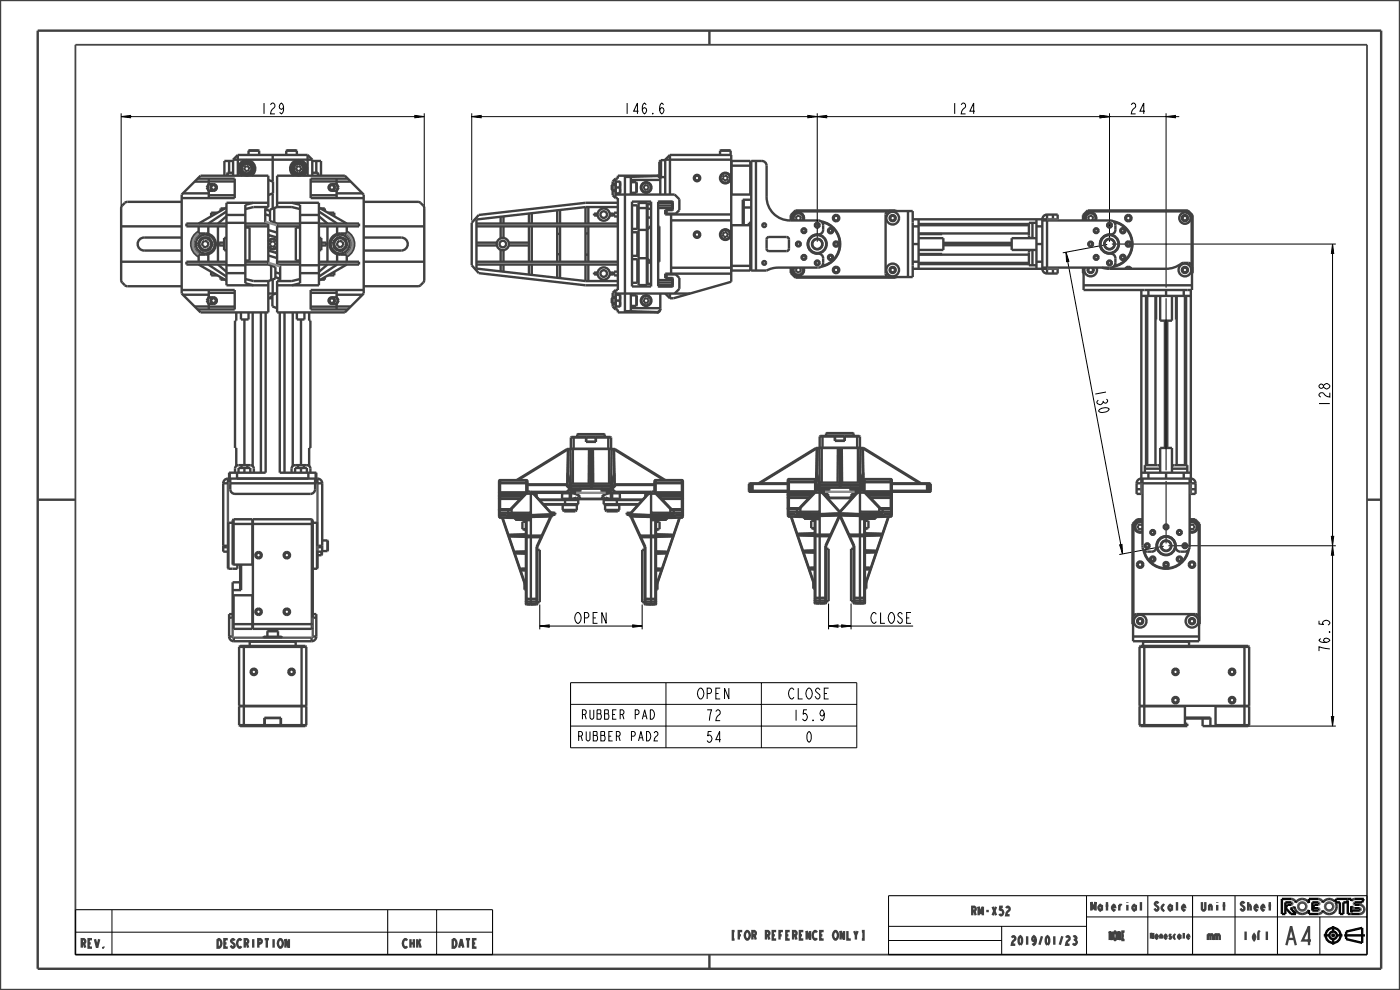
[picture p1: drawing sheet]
<svg xmlns="http://www.w3.org/2000/svg" width="297mm" height="210mm" viewBox="0 0 297 210" stroke-linecap="round" stroke-linejoin="round" font-family="sans-serif">
<defs><g id="words">
<text font-size="5.2" fill="#404040" x="271.8" y="200.5">A4</text>
<g font-size="3">
<text x="55.1" y="24.2">129</text>
<text x="132.1" y="24.2">146.6</text>
<text x="201.6" y="24.2">124</text>
<text x="239.5" y="24.2">24</text>
<text x="232.2" y="82.7" transform="rotate(79 232.2 82.7)">130</text>
<text x="282.1" y="86.5" transform="rotate(-90 282.1 86.5)">128</text>
<text x="121.7" y="132.2">OPEN</text>
<text x="184.5" y="132.2">CLOSE</text>
<text x="282.1" y="138.6" transform="rotate(-90 282.1 138.6)">76.5</text>
<text x="147" y="148.3">OPEN</text>
<text x="166.4" y="148.3">CLOSE</text>
<text x="149.5" y="152.9">72</text>
<text x="168.4" y="152.9">15.9</text>
<text x="149.5" y="157.5">54</text>
<text x="170.7" y="157.5">0</text>
</g>
<g font-size="2.6">
<text x="122.2" y="152.6">RUBBER PAD</text>
<text x="121.4" y="157.2">RUBBER PAD2</text>
</g>
<g font-size="2.3" fill="#404040">
<text x="204.7" y="194.2">RM-X52</text>
<text x="232.3" y="193.2">Material</text>
<text x="245.2" y="193.2">Scale</text>
<text x="255.1" y="193.2">Unit</text>
<text x="263.2" y="193.2">Sheet</text>
<text x="17" y="201">REV.</text>
<text x="44.9" y="201">DESCRIPTION</text>
<text x="84.8" y="201">CHK</text>
<text x="95" y="201">DATE</text>
<text x="154.9" y="199.3">[FOR REFERENCE ONLY]</text>
<text x="214.8" y="200.4">2019/01/23</text>
<text x="234.8" y="199.4">NONE</text>
<text x="255.5" y="199.4">mm</text>
<text x="263.8" y="199.4">1 of 1</text>
</g>
<text font-size="1.6" fill="#404040" x="244.3" y="199.1">Nonescale</text>
</g></defs>
<g fill="#000">
<path d="M25.7 24.7l2-.2v.5zM88 24.5l2 .2-2 .3zM100.1 24.7l2-.2v.5zM173.4 24.7l2-.2v.5zM171.4 24.5l2 .2-2 .3zM233.4 24.5l2 .2-2 .3zM247.4 24.7l2-.2v.5zM226.1 53.5l.7 1.9-.5 .1zM282.7 51.8l.2 2h-.5zM237.5 115.6l.5-.1 .1 2zM282.4 113.8h.5l-.2 2zM282.7 115.8l.2 2h-.5z"/>
<path d="M114.5 132.8l2-.3v.5zM134.2 132.5l2 .3-2 .2zM175.8 132.8l2-.3v.5zM178.5 132.5l2 .3-2 .2zM282.4 152h.5l-.2 2z"/>
</g>
<g fill="none" stroke="#000" stroke-width=".21">
<path d="M25.7 24.7l2-.2v.5zM25.7 24.7h64.3M25.7 24v19.6M44.8 39.9a.51 .51 0 0 1 .5-.6 .51 .51 0 0 1 .5 .5 .51 .51 0 0 1-.6 .5M69.9 39.9a.51 .51 0 0 1 .5-.6 .51 .51 0 0 1 .5 .5 .51 .51 0 0 1-.6 .5M88 24.5l2 .2-2 .3zM90 24v19.6M100.1 24.7l2-.2v.5zM100.1 24v22.8M100.1 24.7h150.1M129.8 39.3h.8M148.5 37.9a.63 .63 0 0 0-.6-.8 .63 .63 0 0 0-.6 .7 .63 .63 0 0 0 .7 .6"/>
<path d="M171.4 24.5l2 .2-2 .3zM173.4 24.7l2-.2v.5zM173.4 24v27.3M233.4 24.5l2 .2-2 .3zM235.4 24v27.3M247.4 24.7l2-.2v.5zM247.4 24v37M129.8 40.3h.8M148.5 49.9a.63 .63 0 0 0-.6-.8 .63 .63 0 0 0-.6 .7 .63 .63 0 0 0 .7 .6M176.7 54.7a.5 .5 0 0 0-.5-.6 .5 .5 0 0 0-.5 .5 .5 .5 0 0 0 .6 .5M176.7 49.1a.5 .5 0 0 0-.5-.7 .5 .5 0 0 0-.5 .6 .5 .5 0 0 0 .6 .4M177.9 51.9a.5 .5 0 0 0-.5-.6 .5 .5 0 0 0-.5 .5 .5 .5 0 0 0 .6 .5"/>
<path d="M178 57.4a.62 .62 0 0 0-.6-.8 .62 .62 0 0 0-.6 .7 .62 .62 0 0 0 .7 .6M178 46.4a.63 .63 0 0 0-.6-.8 .63 .63 0 0 0-.6 .7 .63 .63 0 0 0 .7 .6M190 57.4a.63 .63 0 0 0-.6-.8 .63 .63 0 0 0-.6 .7 .63 .63 0 0 0 .7 .6M190 46.4a.63 .63 0 0 0-.6-.8 .63 .63 0 0 0-.6 .7 .63 .63 0 0 0 .7 .6M226.1 53.5l.7 1.9-.5 .1zM226.1 53.5l12 64M234.9 51.9l-9.4 1.7M235.9 51.8h47.5M238.7 54.7a.5 .5 0 0 0-.5-.6 .5 .5 0 0 0-.5 .5 .5 .5 0 0 0 .6 .5M238.7 49.1a.5 .5 0 0 0-.5-.7 .5 .5 0 0 0-.5 .6 .5 .5 0 0 0 .6 .4M238.8 57a.62 .62 0 0 1 .6-.4 .62 .62 0 0 1 .5 .4M239.9 51.9a.5 .5 0 0 0-.5-.6 .5 .5 0 0 0-.5 .5 .5 .5 0 0 0 .6 .5"/>
<path d="M240 46.4a.63 .63 0 0 0-.6-.8 .63 .63 0 0 0-.6 .7 .63 .63 0 0 0 .7 .6M252 57.4a.63 .63 0 0 0-.6-.8 .63 .63 0 0 0-.6 .7 .63 .63 0 0 0 .7 .6M252 46.4a.63 .63 0 0 0-.6-.8 .63 .63 0 0 0-.6 .7 .63 .63 0 0 0 .7 .6M282.7 51.8l.2 2h-.5zM282.7 51.8v102.2M44.8 63.9a.51 .51 0 0 1 .5-.6 .51 .51 0 0 1 .5 .5 .51 .51 0 0 1-.6 .5M69.9 63.9a.51 .51 0 0 1 .5-.6 .51 .51 0 0 1 .5 .5 .51 .51 0 0 1-.6 .5M129.8 64.3h.8M129.8 63.3h.8M247.4 63.3v36.5M54.2 117.9a.63 .63 0 0 1 .6-.8 .63 .63 0 0 1 .7 .7 .63 .63 0 0 1-.8 .6M60.2 117.9a.63 .63 0 0 1 .6-.8 .63 .63 0 0 1 .7 .7 .63 .63 0 0 1-.8 .6"/>
<path d="M237.5 115.6l.5-.1 .1 2zM241.3 119.9a.63 .63 0 0 1 .5-.8 .63 .63 0 0 1 .7 .7 .63 .63 0 0 1-.8 .6M244.1 118.7a.5 .5 0 0 1 .4-.6 .5 .5 0 0 1 .5 .5 .5 .5 0 0 1-.6 .5M246.9 115.9l-9.4 1.7M246.9 119.9a.5 .5 0 0 1 .4-.6 .5 .5 0 0 1 .6 .5 .5 .5 0 0 1-.7 .5M247.4 102v13.3M247.9 115.8h35.5M249.7 118.7a.5 .5 0 0 1 .5-.6 .5 .5 0 0 1 .5 .5 .5 .5 0 0 1-.6 .5M252.3 119.9a.62 .62 0 0 1 .5-.8 .62 .62 0 0 1 .7 .7 .62 .62 0 0 1-.8 .6M282.4 113.8h.5l-.2 2zM282.7 115.8l.2 2h-.5zM54.2 129.9a.63 .63 0 0 1 .6-.8 .63 .63 0 0 1 .7 .7 .63 .63 0 0 1-.8 .6"/>
<path d="M60.2 129.9a.63 .63 0 0 1 .6-.8 .63 .63 0 0 1 .7 .7 .63 .63 0 0 1-.8 .6M114.5 132.8l2-.3v.5zM114.5 132.8h21.7M114.5 128.2v5.3M134.2 132.5l2 .3-2 .2zM136.2 128.2v5.3M175.8 132.8l2-.3v.5zM175.8 132.8h17.9M175.8 128v5.5M178.5 132.5l2 .3-2 .2zM180.5 128v5.5M241.3 131.9a.63 .63 0 0 1 .5-.8 .63 .63 0 0 1 .7 .7 .63 .63 0 0 1-.8 .6"/>
<path d="M252.3 131.9a.62 .62 0 0 1 .5-.8 .62 .62 0 0 1 .7 .7 .62 .62 0 0 1-.8 .6M53.2 142.7a.62 .62 0 0 1 .6-.8 .62 .62 0 0 1 .7 .7 .62 .62 0 0 1-.8 .5M61.2 142.7a.62 .62 0 0 1 .6-.8 .62 .62 0 0 1 .7 .7 .62 .62 0 0 1-.8 .5M121 144.8h60.8v13.8h-60.8zM121 149.4h60.8M121 154h60.8M141.3 144.8v13.8M161.5 144.8v13.8M248.8 142.7a.62 .62 0 0 1 .5-.8 .62 .62 0 0 1 .7 .7 .62 .62 0 0 1-.8 .5M248.8 148.7a.62 .62 0 0 1 .5-.8 .62 .62 0 0 1 .7 .7 .62 .62 0 0 1-.8 .5M260.8 142.7a.62 .62 0 0 1 .5-.8 .62 .62 0 0 1 .7 .7 .62 .62 0 0 1-.8 .5M260.8 148.7a.62 .62 0 0 1 .5-.8 .62 .62 0 0 1 .7 .7 .62 .62 0 0 1-.8 .5"/>
<path d="M264.4 154h19M282.4 152h.5l-.2 2zM16 193h88.5v9.5h-88.5zM16 197.7h88.5M23.8 193v9.5M82.3 193v9.5M92.6 193v9.5M188.5 190h101.5v12.5h-101.5zM188.5 199.5h24M188.5 196.5h42M212.5 196.5v6M230.5 194.5h59.5"/>
<path d="M230.5 190v12.5M243.5 190v12.5M253 190v12.5M262 190v12.5M271 190v12.5M280 194.5v8"/>
</g>
<g fill="none" stroke="#404040" stroke-width=".51">
<path d="M0 0h297v210h-297zM8 6.5h285v199h-285zM150.5 6.5v3M41.9 37.9h7.9v4.1h-11.3M44.3 37.9v1.2h1a.7 .7 0 0 1 .7 .7 .7 .7 0 0 1-.7 .7h-1v1.5M48.6 34.1v2.5M49.5 34.1h-1.9v3.2M49.5 33.9h16.8M49.5 33.9v3.4M49.8 38.5h-8.5M50.5 32.9h14.8M50.5 32.9l-1 1"/>
<path d="M50.5 32.9v4.4M51.4 37.3a1.8 1.8 0 0 1-.4-2.7 1.8 1.8 0 0 1 2.7 0 1.8 1.8 0 0 1-.4 2.7M56.9 38.2l1 .3v2.5l-1 .4M57.9 32.9v5.6M62.4 37.3a1.8 1.8 0 0 1-.4-2.7 1.8 1.8 0 0 1 2.7 0 1.8 1.8 0 0 1-.4 2.7M65.3 32.9v4.4M65.3 32.9l1 1M65.9 38.5h8.5M66.3 34.1h1.8v3.2M66.3 33.9v3.4M67.1 34.1v2.5M71.4 37.9v1.2h-1a.7 .7 0 0 0-.7 .7 .7 .7 0 0 0 .7 .7h1v1.5"/>
<path d="M73.8 37.9h-7.9v4.1h11.3M129.8 39.3v1M130.6 37.9l-.6 .6v.6M130.6 37.9v1.2h-.6M130.6 38.5h1v2.5h-1M132.6 37.3v29M132.6 37.5h1.2M133.8 38.2h6.3M139.3 37.3l.5 .2M139.3 37.3l.5 .2 .3 .4v3.4M139.3 37.3l-5.5 .2v3.8M139.8 37.5l.3 .5v-.1"/>
<path d="M139.8 37.5v-.2h-8.7v.6h-.5M140.2 34v3.6l-.3-.4v-2.9zM141.1 33.9v7.4M141.1 33.9h14M142.1 32.9l-1 1M142.1 32.9v8.4M142.1 32.9h13v26.9l-12.2 3.5h-.8M155.1 35.2h.1M155.1 34.3h.1M155.2 35.1h4M159.2 34.1h-4v7.2M159.4 34.1l2.5 .1 .6 .4 .1 .5v6.7a5 5 0 0 0 5 5h5.9a1.02 1.02 0 0 1 1.1 1v.9a1.04 1.04 0 0 1-1.2 1 2.03 2.03 0 0 0-2 2.2 2.03 2.03 0 0 0 2.2 1.9 1 1 0 0 1 1 1v1a1.06 1.06 0 0 1-1.2 1h-8.4l-1.4 .2-1 .4h-3.2z"/>
<path d="M160.4 34.1v23.3M25.7 55.5h12.8M25.7 48h12.8M38.5 50.4h-7.9a1.37 1.37 0 0 0-1.4 1.4 1.37 1.37 0 0 0 1.4 1.3h7.9M38.5 42.8h-11.5a1.4 1.4 0 0 0-1.1 .8l-.2 .5v15.3a1.4 1.4 0 0 0 .8 1.1l.5 .2h11.5M38.8 41h5.5M42.1 56.1l5.9 3.4M42.5 49.5a2.5 2.5 0 0 0-1.5 2.3 2.5 2.5 0 0 0 1.5 2.2M42.7 50.4h1.6l.8 1.3-.7 1.4-1.6 .1-.8-1.4zM44.2 56.1l3.8 2.6M44.3 41.4h5.5M44.8 57.6v.8h1.3"/>
<path d="M46.1 45.1h-1.3v.8M46.2 48v7.5M46.2 56.1l1.8 1.6M46.5 51.5v.6M48 56.3h4M48 55.5h-8.5v.6h8.5M48 47.4h-8.5v.6h8.5M48 47.3h4M48 44.9l-3.8 2.5M48 44l-5.9 3.4M48 45.9l-1.8 1.5M48 57.9h4"/>
<path d="M48 45.6h4M52 59.2l1.8 .4h3.1M52 56.1h4.9M52 55.5h4.9M52 48h4.9M52 47.4h4.9M52 48.3h.9v7h-.9M53.8 43l-1.8 .4v16.7l1.8 .4M56.3 45.5l1 .3M56.3 44.4l1 .3M56.9 43.9v-6.6h-14.4l-4 4v21l4 4h14.4v-6.7M56.9 43h-8.9v17.5h8.9"/>
<path d="M56.9 43.9h-3.1l-1.8 .5M56.9 43.9l-.6 .3v3l.6 .2M56.9 56.1l1.5 .6v2.4l-1.5 .5M56.9 47.4v8.7M56.9 54.2l1.9 .5M56.9 53.1l1.9 .6M56.9 49.8l1.9 .6M56.9 48.8l1.9 .5M57.3 51.4l.6-.3 .5 .3v.7l-.5 .3-.6-.3zM57.5 56.3v3.1M57.9 41v3.3M57.9 59.3v3.2"/>
<path d="M58.2 44.1v3.1M58.4 58.8l1 .3M58.4 57.8l1 .3M58.8 43.9v-6.6h14.4l4 4v21l-4 4h-14.4v-6.7M58.8 43h8.9v17.5h-8.9M58.8 56.1h4.9M58.8 55.5h4.9M58.8 48h4.9M58.8 47.4h4.9M58.8 43.9h3.1l1.8 .5M58.8 43.9l-1.5 .6v2.4l1.5 .5M58.8 56.1l.6 .3v3l-.6 .2"/>
<path d="M58.8 47.4v8.7M61.9 43l1.8 .4v16.7l-1.8 .4M63.7 59.2l-1.8 .4h-3.1M63.7 56.3h4M63.7 47.3h4M63.7 48.3h-.9v7h.9M63.7 57.9h4M63.7 45.6h4M65.9 41.4h5.5M67.7 55.5h8.5v.6h-8.5M67.7 47.4h8.5v.6h-8.5M67.7 44.9l3.8 2.5"/>
<path d="M67.7 45.9l1.8 1.5M67.7 44l5.9 3.4M69.2 51.5v.6M69.5 56.1l-1.8 1.6M69.5 48v7.5M69.6 45.1h1.3v.8M70.7 51.3l1.1-1.1 1.5 .5 .4 1.6-1.2 1-1.5-.5zM70.9 57.6v.8h-1.3M71.4 41h5.5M71.5 56.1l-3.8 2.6M73.2 49.5a2.5 2.5 0 0 1 1.5 2.3 2.5 2.5 0 0 1-1.5 2.2M73.6 56.1l-5.9 3.4"/>
<path d="M77.2 50.4h7.9a1.37 1.37 0 0 1 1.4 1.4 1.37 1.37 0 0 1-1.4 1.3h-7.9M77.2 42.8h11.5a1.4 1.4 0 0 1 1.1 .8l.2 .5v15.3a1.4 1.4 0 0 1-.8 1.1l-.5 .2h-11.5M101.1 56.1h30M101.1 55.5h30M101.1 48h30M101.1 47.4h30M106.2 46v1.4M106.2 56.1v1.5M106.8 45.9v1.5M106.8 56.1v1.5M112.2 45.3v2.1M112.2 48v7.5"/>
<path d="M112.2 56.1v2.1M112.8 45.2v2.2M112.8 48v7.5M112.8 56.1v2.2M118.2 44.6v2.8M118.2 56.1v2.8M118.8 44.5v2.9M118.8 56.1v2.9M124.2 43.9v3.5M124.2 56.1v3.5M124.8 43.9v3.5M124.8 56.1v3.5"/>
<path d="M126.8 57.8h-.8v.2v.2h.8M126.8 45.3h-.8v.2v.2h.8M129.4 57.8h.7v.2v.2h-.7M129.4 45.3h.7v.2v.2h-.7M130 40.4v1l.6 .6M130 40.5h.6v1.5M130.6 41.3h12.5l1 1v2.3l-.7 .7h-1.7a.37 .37 0 0 1-.4-.4 .37 .37 0 0 1 .4-.3l1-.1v-1.7h-3M130.6 42h.5v19.5h-.5M131.1 43h-6.9l-22.6 2.6-1.5 1.7v9l1.5 1.6 22.6 2.6h6.9M131.1 43.9h-6.8l-23.2 2.7v10.4l23.2 2.6h6.8M131.1 45.1h-.8v.8h.8M131.1 57.6h-.8v.8h.8"/>
<path d="M134.1 42.8h4v18h-4zM135.5 43.7h-.2v4.7h.2M135.5 49.4h-.2v4.7h.2M135.5 55.1h-.2v4.8h.2M135.5 43.1v17.4M135.5 44.1h1.7M137.2 43.1v17.4M137.2 59.9h.2M137.2 55.1h.2M137.2 54.1h.2M137.2 49.4h.2M137.2 48.4h.2"/>
<path d="M137.2 43.7h.2M137.4 54.9l.7 .7M137.4 55.7h.7M137.4 44.3h.7M137.4 46.1l.7 .1M138.1 47.9l-.7 .7M138.1 43.3h-.7v16.9h.7M139.6 42.8v17.9M139.6 48h.3v7.5h-.3M139.6 42.8h3v1.7h-1.5v1h14M139.6 59.9h3M139.6 59.4h3"/>
<path d="M139.6 44.1h3M139.6 43.6h3M139.6 43h3M141.1 42.8h.1M142.1 42.8h.1M142.4 45.5v12.5M142.4 56.8h12.7M142.4 46.7h12.7M155.1 58h-14v1h1.5v1.7h-3M155.1 57.2h.1M155.1 56.3h.1M155.1 47.8h4.1"/>
<path d="M155.1 41.3h4.1M155.2 47.8v9.6h4M155.2 56.4h4M162.7 50.5l.4-.2h4l.3 .5-.1 2.2-.4 .3-4-.1-.3-.4zM168.4 56.8a1.13 1.13 0 0 0 1 1.6 1.13 1.13 0 0 0 1-1.6M168.4 46.8a1.13 1.13 0 0 1 1-1.7 1.13 1.13 0 0 1 1 1.7M168.4 56.8a1.06 1.06 0 0 0 1 1.5 1.06 1.06 0 0 0 .9-1.5M168.4 46.8a1.06 1.06 0 0 1 1-1.6 1.06 1.06 0 0 1 .9 1.6M169.1 46.8l-.3-.5 .3-.5h.6l.3 .5-.3 .5M169.1 56.8l-.3 .5 .3 .5h.6l.3-.5-.3-.5M193.6 47.2v9.2M193.6 57h27.5"/>
<path d="M193.6 55.5h1.3M193.6 51.8h1.3M193.6 48h1.3M193.6 46.5h27.5M194.9 46.5v10.5M194.9 50.5h5.2v2.5h-5.2M194.9 56h23.4M194.9 55.8h23.4M194.9 47.8h23.4M194.9 47.5h23.4M200.1 52h14.5M200.1 51.5h14.5"/>
<path d="M218.4 53l-.1 .6v2.7h1.6M219 47.3v3.2M219 53v3.3M219.9 47.3h-1.6v2.7l.1 .5M219.9 50.5h-5.3v2.5h5.3M219.9 46.5v10.5M219.9 55.5h1.2M219.9 51.8h1.2M219.9 48h1.2M230.4 46.8a1.13 1.13 0 0 1 1-1.7 1.13 1.13 0 0 1 1 1.7M230.4 46.8a1.06 1.06 0 0 1 1-1.6 1.06 1.06 0 0 1 .9 1.6M231.1 46.8l-.3-.5 .3-.5h.6l.3 .5-.3 .5"/>
<path d="M231.1 56.8l-.3 .5 .3 .5h.6l.3-.5-.3-.5M38.5 61.5h11.3v4.1h-7.9M38.8 62.5h5.5M41.3 65h8.5M44.3 61.5v1.6h1a.7 .7 0 0 1 .7 .7 .7 .7 0 0 1-.7 .7h-1v1.1M44.3 62.1h5.5M50.1 66.3v1.7h-.2v27h.2v3.8M53.6 66.3v32.6M55.4 66.3v34M56.4 66.3v34h-7.8v1.2M56.9 63.3h.9M56.9 62.3h1.6"/>
<path d="M57.3 63h.5M57.8 63h-.5v.3M58.8 62.2l-1 .3v2.5l1 .4M59.4 66.3v34h7.7v1.2M60.4 66.3v34M62.1 66.3v32.6M65.6 66.3v1.7h.3v27h-.3v3.8M65.9 62.1h5.5M71.4 62.5h5.5M71.4 61.5v1.6h-1a.7 .7 0 0 0-.7 .7 .7 .7 0 0 0 .7 .7h1v1.1M74.4 65h-8.5M77.2 61.5h-11.3v4.1h7.9"/>
<path d="M129.8 63.3v1M130 64.4v.6l.6 .6M130 64.5h.6v1.1M130.6 61.5l-.6 .6v1M130.6 61.5v1.6h-.6M130.6 65.6h.5v.7h8.7v-.2M130.6 62.5h1v2.5h-1M130.6 62.3h15.8M132.6 66h1.2M133.8 62.3v3.7M133.8 65.4h6.3M133.8 66l5.5 .2"/>
<path d="M139.6 60.5h3M139.7 60.7h3v-1.7h-1a.37 .37 0 0 1-.4-.4 .37 .37 0 0 1 .4-.4h1.7l.7 .8v2.3l-1 1M139.8 66.1l-.5 .1M140.1 65.6l-.1 .1M140.1 65.5l-.3 .6M140.1 65.5l-.3 .5-.5 .2M140.1 62.3v3.2M141.1 60.7v.1M141.1 62.3l1 1M142.1 60.7v.1M142.1 62.3v1M242.1 62.8h10.5"/>
<path d="M242.1 61.5v40M242.8 61.5h9.2M243.1 62.8v35.9M243.4 62.8v35.9M243.6 61.5v1.3M246.1 62.8v5.2h2.5v-5.2M247.1 68v27M247.4 61.5v1.3M247.6 68v27M251.1 61.5v1.3M251.4 62.8v35.9M251.6 62.8v35.9"/>
<path d="M252.6 61.5v40M51.2 98.7v.6M51.9 99.3v1M52.5 98.7v.6M63.2 98.7v.6M63.9 99.3v1M64.5 98.7v.6M120.3 95.3h.1M120.3 95.3l-10.7 6.5M120.3 95.3h.2M120.4 95.2l-.1 .1M120.4 95.2l10 .1"/>
<path d="M120.5 95.3l-10.6 6.5M120.5 95.2v.1M120.5 95.3h.1M120.5 95.3l-.2 7.7M120.6 95.3l-.1 5.3M120.6 95.3h.4M120.6 95.2l-.1 .1M121 95.2v7.4M121.1 92.8v2.4h8.5v-2.4M121.2 95.2h.1M121.5 95.2v7.4M121.7 92.8v2.4"/>
<path d="M121.7 95.2h.1M124.3 92.7h.1M125 95.2l-.1 7.4M125.4 95.2v7.7h.3M125.8 95.2v7.4M126.4 92.7h.1M129 95.2h.1M129 92.8v2.4M129.2 95.2v7.4M129.5 95.2h.1M129.7 95.3h.5M129.7 95.2v7.4"/>
<path d="M130.2 95.2l.1 .1M130.2 95.3l.1 5.3M130.2 95.3h.1M130.3 95.3l.1 7.7M130.3 95.3h.1M130.3 95.2v.1M130.3 95.3l10.6 6.5M130.4 95.3h-.1M130.4 95.3h.1M130.4 95.3l10.7 6.5M173.1 95l-12.2 7.5M173.1 95.1h.1"/>
<path d="M173.1 95.1h.2M173.3 95.1l-12.1 7.4M173.3 95v.1M173.3 95.1h.1M173.3 95.1l-.2 7.7M173.4 95.1l-.1 5.3M173.4 95.1h.4M173.4 95l-.1 .1M173.8 95v7.4M173.9 92.6v2.4h8.5v-2.4M174 95h.1M174.3 95v7.4"/>
<path d="M174.5 92.6v2.4M174.5 95h.1M177.1 92.5h.1M177.8 95l-.1 7.4M178.2 95v7.7h.3M178.6 95v7.4M179.2 92.5h.1M181.8 95h.1M181.8 92.6v2.4M182 95v7.4M182.3 95h.1M182.5 95.1h.5"/>
<path d="M182.5 95v7.4M183 95l.1 .1M183 95.1l.1 5.3M183 95.1h.1M183.1 95.1l.1 7.7M183.1 95.1h.1M183.1 95v.1M183.1 95.1l12 7.4M183.2 95h-10.1M183.2 95h.1M183.2 95.1h-.1M183.2 95v.1"/>
<path d="M183.2 95l12.2 7.5M242.9 99.4h3.2M246.1 98.8l-.5-.1h-2.7v1.6M248.6 98.8l.6-.1h2.7v1.6M248.6 99.4h3.3M8 106h8M48.5 110.9h.9M48.7 100.3v1.2M49.6 119.8h4.1M49.6 111.1h4M49.6 110.1h4v9.7M49.9 100.3v-.9a.75 .75 0 0 1 .7-.7h2.5a.75 .75 0 0 1 .8 .7v.9"/>
<path d="M50.3 100.3v1.2h15.1v-1.2M50.4 119.8v.8M50.6 100.3v-1h2.5v1M53.6 111.2h.1M53.6 110.3h.1M53.7 111.1h12.5M61.9 100.3v-.9a.75 .75 0 0 1 .7-.7h2.5a.75 .75 0 0 1 .8 .7v.9M62.6 100.3v-1h2.5v1M66.2 110.1h-12.5v23.3h12.5M67 100.3v1.2M105.9 109.5l.3 .3M105.9 105v.1"/>
<path d="M105.9 108.8h6.7M105.9 109.5h.1M105.9 101.9v7.6M105.9 104.4v.1M105.9 108.1h.1M105.9 105.2v.1M105.9 105.1v.1M105.9 105.8v.1M105.9 101.9v2.5M105.9 104.5v.6M105.9 105.2v.6M105.9 105.9v2.2"/>
<path d="M105.9 104.5h.1M105.9 104.4h.1M105.9 105.2h.1M105.9 105.1h.1M105.9 102.5h.1M105.9 101.9h.1M105.9 108.1l.1 .1M105.9 108.1h2.2M106 102.4h.1M106 108.2v1.3M106 108.2h1.8M106 109.5l.2 .3"/>
<path d="M106 109.5h.1M106 104.5l5.6 .1M106 105.8h.1M106 105.2l4.9 .1M106 105.1v.1M106 104.4v.1M106 101.9v2.5M106 104.5v.6M106 105.2v.6M106 105.8v2.3M106 101.9h-.1M106 105.8h-.1"/>
<path d="M106 105.8l-.1 .1M106 105.8h4.4M106 104.4h5.7M106 102.5h5.7M106 101.9h.1M106 108.1v.1M106 108.1h1.9M106 109.3l1.5 .1M106 109.5l.4 .3M106 109.3v.2M106 109.3h1.5v.2M106.1 101.8l-.1 .1"/>
<path d="M106.1 102.4h5.7M106.1 102.4h-.1M106.1 108l-.1 .1M106.1 102.4l-.1 .1M106.1 101.8v6.2M106.1 101.8h5.6M106.2 109.8l3.1 .1M106.5 109.8l5.1 14.8M106.6 109.8l5 14.5M107.5 109.5l.4 .3M107.5 109.5h.3M107.8 109.5h.1"/>
<path d="M107.8 109.5l.1 .3M107.8 109.4h.1M107.8 109.4v.1M107.8 108.2v1.2M107.9 108.1l-.1 .1M107.9 109.5l4.7 .2M107.9 109.4v.1M107.9 109.4l4.7 .2 4.3-.1M107.9 109.4h.1M107.9 109.8l.2 .1M107.9 109.8h1.4v.4M108 113.7l3.6 .2"/>
<path d="M108 113.7l3.6 .1M108 113.5v.2M108.1 108.1h-.2M108.4 107.9l.1 .1M108.4 108h.1M108.4 108h-2.3M108.4 108l-.6 .2M108.5 109.2l-.6 .2M108.5 109.1v.1M108.5 109.1l-.7 .3M108.5 108v1.1M108.5 108h-.1"/>
<path d="M109.3 117.3l2.3 .1M109.3 117.1v.2M109.3 109.9h.1M109.3 110v.2l3.3 .1M109.3 110h3.3M109.3 109.9h3.3M110.5 105.7l-4.5 .1M110.8 110.7h.8M111.1 110.7h.1M111.1 112.2h.1M111.1 112.2l.5 .2M111.2 105l-5.2 .1"/>
<path d="M111.5 104.6l.1 .1M111.6 110.3v17.8l.1 .1M111.6 113.9l.1 .1M111.6 117l-2.3 .1M111.6 113.3l-3.6 .2M111.6 117.1h-2.3M111.6 110.5l-.5 .2M111.6 113.4l-3.6 .1M111.6 112.2h-.8M111.6 104.7l.3-.4-3.8 3.8M111.6 104.7l-3.1 3.3M111.6 104.7h1.5"/>
<path d="M111.7 101.8l.1 .1M111.7 101.9h.1M111.7 101.9h-5.7M111.7 101.8v2.5h.8l.1 .1M111.7 110.3v3.7M111.7 114v13M111.8 101.9h.1M111.8 102.4l-.1 .1M111.8 101.9v2.4M111.8 102.4v.1M111.8 102.5h-.1M111.8 102.5h.1"/>
<path d="M111.8 101.9l.1 .2M111.8 101.9l.1 2.4M111.9 102.9h8.4M111.9 102.7h8.4M112.5 104.3h7.8M112.6 104.4v23.9M112.6 108.6l-.1 .2M112.6 104.4h7.6M113 104.5h7.2M113 104.5l9.4 .1M113.1 104.7l-.2-.3 .6 .6M113.1 104.7l.4 .4"/>
<path d="M113.2 104.7h-.1M113.3 104.8h.5M113.5 105.1l3.4 3.8M113.5 105v.1M113.5 105l3.4 3.8M113.8 104.8v.1M113.8 104.9h.1M113.8 104.8v.5M113.8 104.9v.5M113.8 116h.2M113.8 116v11M114 116v12.1l-.2 .1"/>
<path d="M114 116.6h.5v11.1h-.5M114.4 106l8.3 .1h-8.2M114.8 114h.1M114.8 114l-1 2M114.8 114h-3.1M114.9 113.6l.2 .1M114.9 113.6l-.1 .4M114.9 113.6h-3.3M115.2 106.9h7.5l-7.4 .1M116.8 109.5l-1.9 4.1M116.9 108.8v.9l-2.9 6.3M116.9 108.8h.6l-.1 .4h-.5"/>
<path d="M116.9 108.8h.9v.3M116.9 109.1l-4.3 .2-4.1-.2M117.1 109.2v.3M117.3 108.8v.7l-4.7 .2M117.6 108.8v.4M117.8 109.1l-.3 .1M117.8 109.1l-5.2 .2-4.1-.1M119.2 105.8h12.3M119.2 105.8h1.9M119.3 104.6l-.1 1.2M119.3 104.6h1.8M119.4 104.5l-.1 .1"/>
<path d="M119.4 107.1v1.1M119.4 108.2l.3 .3h2.4l.3-.3M119.4 108.2h3M119.4 105.9v.1M119.4 107v.1M119.9 106v1M120.2 104.5h.1M120.2 104.4h.1M120.2 104.4v.1M120.3 103v.1M120.3 103h.1M120.3 102.9v.1"/>
<path d="M120.3 104.3v.1M120.3 104.3l-.1 .1M120.3 103.1l.5 .6M120.3 103l.1 .1M120.4 103v.1M120.4 103.1h-.1M120.4 103.1l.5 .5M120.4 103h.1M120.4 103l.6 .6M120.4 103.1h.1M120.4 103h.5M120.4 100.6h.1"/>
<path d="M120.4 103.1h.5M120.4 100.6v2.4M120.4 100.6l.5 2M120.5 100.6h-.1M120.5 100.6l.5 2M120.8 103.7h.1M120.9 104.5v1.4M120.9 103.7l-.6 .6M120.9 103.6h.1M120.9 103l.1 .1M120.9 103v.1M120.9 103.6l-.1 .1"/>
<path d="M120.9 103.7h.1M120.9 103.1h.1M120.9 103.1v.5M120.9 103h.1M120.9 103.6v.1M120.9 102.6v.4M120.9 102.6h.1M121 103.6h-.1M121 103.6h.1M121 103.6l-.1 .1M121 103.6h8.8M121 103.1h.1"/>
<path d="M121 103v.6M121 103.1h8.8M121 103h8.8M121 102.6h-.1M121 102.6h.1M121 102.6v.4M121 102.6h8.7M121 104.2l.2 .2h1.7l.2-.2M121 104.2h2.1M121 103.7h-.1M121 103.7h.1M121.1 103.7l-.9 .8"/>
<path d="M121.1 103.7h.1M121.1 103.6v.1M121.1 103.6l.1 .1M121.1 104.6l1.1 .2 .8 .6M121.1 104.6v1.2M121.2 103.7l-.2 .2h-.2M121.2 103.7h1.9M122 104.4v.1M122.3 105.5l-1.2 .3M122.3 105.5l.2 .4M122.3 105.5l.7 .3M122.3 105.9v.1"/>
<path d="M122.3 107v.1M122.4 107.1v1.1M122.4 104.6l.6 .8M122.4 104.6h.1M123 105.8h4.7M123 105.4v.4M123.1 104.1l-2.1 .1M123.1 104.1v.1M123.1 103.7v.4M123.2 103.6l-.1 .1M125.4 102.9h.3v.3h-.3v.4M127.5 103.6l.1 .1"/>
<path d="M127.6 104.1v.1M127.6 103.7v.4M127.6 104.1h2.2M127.6 103.7h1.9M127.6 104.2l.2 .2h1.7l.2-.2M127.6 104.2h2.1M127.7 105.4v.4M128.3 104.6l-.6 .8M128.3 104.6h.1M128.4 104.6h.1M128.4 108.2l.3 .3h2.4l.3-.3M128.4 108.2h3"/>
<path d="M128.4 107.1v1.1M128.4 105.9v.1M128.4 107v.1M128.5 105.5l1.1 .3M128.5 105.5l-.2 .4M128.5 105.5l-.8 .3M128.7 104.4v.1M129.5 103.7l.3 .2M129.6 104.6l-1 .2-.9 .6M129.6 104.6v1.2M129.6 104.6h1.9M129.6 105.8h1.9"/>
<path d="M129.6 103.6l.1 .1M129.6 103.6l-.1 .1M129.6 103.7h.1M129.6 103.7h-.1M129.7 103.7h.1M129.7 103.7l.9 .8M129.7 102.6h.1M129.7 102.6l.1 .4M129.8 104.1l-.1 .1M129.8 103.9v.2M129.8 103v.6M129.8 103.1h.1"/>
<path d="M129.8 103.6h.1M129.8 103.6v.1M129.8 103.7h.1M129.8 102.6v.4M129.8 102.6h-.1M129.8 103v.1M129.8 103h.1M129.8 103.1h.5M129.8 103.1v.5M129.8 103h.6M129.9 103.6v.1M129.9 103.7l.6 .6"/>
<path d="M129.9 104.5v1.4M129.9 103.7h.1M129.9 103.9h-.1M130.3 100.6h.1M130.3 100.6l-.6 2M130.3 100.6l-.5 2M130.3 100.6l.1 2.4M130.3 103.1h.1M130.4 103.1h-.1M130.4 103h.1M130.4 103.1h.1M130.4 103l-.6 .6"/>
<path d="M130.4 103.1l-.6 .5M130.4 103v.1M130.4 102.7h8.5M130.4 103.1l-.5 .6M130.5 104.4h.1M130.5 104.3l-.1 .1M130.5 104.3h7.7M130.5 104.3v.1M130.5 102.9l-.1 .1M130.5 102.9v.1M130.5 102.9h8.4M130.5 103l-.1 .1"/>
<path d="M130.5 103h-.1M130.5 104.5h.1M130.6 104.5h.1M130.6 104.5h-.1M130.6 104.5h7.1M130.8 106v1M131.3 105.9v.1M131.3 107v.1M131.4 107.1v1.1M131.4 104.5l.1 .1M131.5 104.6v1.2M132.9 109.1h.8"/>
<path d="M133.1 108.8l.1 .4M133.3 109.2h.2M133.5 109.2v.3l4.9 .2M133.7 109.1v.4M133.8 109.2l4.3 .1 4.1-.1M133.8 109.1l4.3 .2 4.1-.2M133.8 108.8h-.9v.3M133.8 109.5l4.3 .1M133.8 108.8v.9l3 6.3M133.9 109.5l1.9 4.1M135.5 106.9h-7.4l7.3 .1M135.8 113.6l-.1 .1"/>
<path d="M135.8 113.6l.2 .4M135.8 113.6h3.4M136 114h-.2M136 114h3M136 114l.9 2M136.4 106l-8.3 .1h8.2M136.8 116v12.1l.1 .1M136.8 116.6h-.6v11.1h.6M136.9 116h-.1M136.9 116v11M136.9 104.9v.5M136.9 104.9h.1"/>
<path d="M137 104.8l-.1 .1M137 104.9h-.1M137 104.8v.5M137.2 105l.1 .1M137.2 105l-3.4 3.8M137.3 105.1l-3.5 3.8M137.4 104.8l-.4 .1M137.6 104.7h.1M137.6 104.7l.3-.3-.7 .6M137.6 104.7l-.3 .4M137.6 104.7h1.5M137.7 104.5l-9.3 .1"/>
<path d="M138.1 104.4v23.9M138.1 110l3.3-.1v.3l-3.3 .1M138.1 108.8h6.8M138.1 104.4h-7.6M138.1 108.6l.2 .2M138.1 109.6h.1M138.1 109.6l.3 .1M138.9 101.9v2.4M138.9 102.5h.1M138.9 101.9h.1M139 102.4h.1M139 102.5h5.7"/>
<path d="M139 101.9v2.4M139 101.9h.1M139 110.3v3.7M139 114v13M139 104.4h5.8M139.1 101.8l-.2 .1M139.1 102.4h5.7M139.1 102.4l-.1 .1M139.1 101.8l-.1 .1M139.1 102.4h-.1M139.1 101.8v2.5h-.8l-.2 .1M139.1 101.8h5.6"/>
<path d="M139.1 104.7l-.3-.4 3.8 3.8M139.1 104.7l3.1 3.3M139.2 110.3v17.8l-.2 .1M139.2 113.9l-.2 .1M139.2 117l2.3 .1M139.2 113.3l3.5 .2M139.2 117.1h2.3M139.2 112.2h.7M139.2 113.4l3.5 .1M139.2 110.5l.5 .2M139.2 104.6l-.1 .1M139.6 105l5.2 .1"/>
<path d="M139.7 112.2l-.5 .2M139.7 110.7h.1M139.7 112.2h.1M139.9 110.7h-.7M140.3 105.7l4.5 .1M140.4 105.8h4.4M141.5 117.1v.2M141.5 117.3l-2.3 .1M142.2 109.1v.1M142.2 109.1l.7 .3M142.2 108h.1M142.2 108v1.1"/>
<path d="M142.2 109.2l.7 .2M142.3 108h.1M142.3 108l.6 .2M142.3 108h2.4M142.3 107.9l-.1 .1M142.6 108.1h.3M142.6 108.1h2.2M142.7 113.5v.2M142.7 113.7l-3.5 .2M142.7 113.7l-3.5 .1M142.9 109.8l-.3 .1M142.9 109.8h-1.5v.4"/>
<path d="M142.9 109.4h.1M142.9 109.4v.1M142.9 109.4l-4.8 .2M142.9 109.5l-4.5 .2M142.9 108.1v.1M142.9 108.1h1.8M142.9 108.2h1.9M142.9 108.2v1.2M142.9 109.4l.1 .1M143 109.5h-.1M143 109.5l-.1 .3M143 109.5h.1"/>
<path d="M143.2 109.5l-.4 .3M143.2 109.5h-.2M144.1 109.8l-4.9 14.5M144.2 109.8l-5 14.8M144.6 109.8l-6.5 .1M144.7 101.8l.1 .1M144.7 101.9h.1M144.7 101.9h-5.7M144.7 108l.1 .1M144.7 101.8v6.2M144.7 109.3l-1.5 .1M144.7 109.5l-.4 .3"/>
<path d="M144.7 109.3h-1.5v.2M144.7 109.3v.2M144.7 108.1l.1 .1M144.8 101.9h.1M144.8 104.5l-5.7 .1M144.8 104.4v.1M144.8 105.2l-5 .1M144.8 105.1v.1M144.8 105.8h.1M144.8 102.5h.1M144.8 102.5h-.1M144.8 102.4l-.1 .1"/>
<path d="M144.8 105.2h.1M144.8 105.1h.1M144.8 105.8v.1M144.8 101.9v2.5M144.8 104.5v.6M144.8 105.2v.6M144.8 105.8v2.3M144.8 102.4v.1M144.8 109.5l-.2 .3M144.8 109.5h-.1M144.8 108.2v1.3M144.8 108.1h.1"/>
<path d="M144.8 108.1v.1M144.8 108.1h-.1M144.8 101.9l.1 7.6M144.8 105.2l.1 .1M144.8 104.4h.1M144.8 104.5h.1M144.8 105.9v2.2M144.9 109.5l-.3 .3M144.9 105l-.1 .1M144.9 109.5h-.1M158.9 104.1v.1M158.9 104.1h8.2"/>
<path d="M158.9 102.7v1.4M158.9 102.7h8.2M158.9 104.2l.1 .1M159 104.3h8.1M159.1 102.5l-.1 1.6 .2 .2M159.4 102.5l-.1 1.6 .2 .2M159.7 102.5v1.8M167.1 109.3l.3 .3M167.1 104.2l.1 .1M167.1 104.8h.1M167.1 102.5h-8.1l-.1 .2M167.1 108.6h6.8"/>
<path d="M167.1 109.3h.1M167.2 101.7l-.1 7.6M167.2 107.9h-.1M167.2 105l-.1 .1M167.2 104.8v.2M167.2 105.6h.1M167.2 104.2v.1M167.2 105h.1M167.2 104.8h.1M167.2 104.2h-8.3M167.2 101.7v2.5M167.2 104.3v.5"/>
<path d="M167.2 105v.6M167.2 105.6v2.3M167.2 104.3h.1M167.2 104.2h.1M167.2 107.8l.1 .1M167.2 102.3h-.1M167.2 102.3h.1M167.2 101.7h.1M167.2 107.8v.2M167.2 107.8v.1M167.2 102.2h.1M167.2 108h1.9"/>
<path d="M167.2 108v1.3M167.2 109.3l.2 .3M167.2 109.3h.1M167.2 104.3h5.7M167.2 105.5v.1M167.2 105h5M167.2 104.2h5.8M167.2 105v.5M167.2 105.6v2.2M167.2 105.6h4.4M167.2 102.3h5.7M167.3 101.7h-.1"/>
<path d="M167.3 107.9l-.1 .1M167.3 107.9h1.8M167.3 109.1l1.5 .1M167.3 109.3l.4 .3M167.3 109.1v.2M167.3 109.1h1.5v.2M167.4 101.6l-.2 .1M167.4 102.2h5.6M167.4 102.2h-.2M167.4 107.8h-.2M167.4 102.2l-.2 .1M167.4 101.6l-.1 .1"/>
<path d="M167.4 101.6v6.2M167.4 101.6h5.5M167.4 109.6l3.2 .1M167.4 107.8h.1M167.8 109.6l5 14.8M167.9 109.6l4.9 14.5M168.8 109.3l.4 .3M168.8 109.3h.2M169 109.3h.1M169 109.3l.2 .2M169.1 109.2h.1M169.1 109.2l-.1 .1"/>
<path d="M169.1 109.1v.1M169.1 108v1.1M169.1 107.9v.1M169.1 109.3l4.8 .2M169.1 109.2v.1M169.1 109.2l4.8 .2 4.3-.1 4.2 .1M169.2 109.5l.2 .1M169.2 109.5l1.4 .1v.4l3.3 .1-3.3-.1v-.3M169.3 113.5l3.5 .2M169.3 113.5l3.5 .1M169.3 113.3v.2M169.7 107.6l.1 .1"/>
<path d="M169.7 107.8h.1M169.7 107.8h-2.5M169.7 107.8l-.6 .2M169.8 109l-.7 .2M169.8 109l4.1 .1 12.6-.1M169.8 108.9v.1M169.8 108.9l-.7 .2M169.8 107.7v1.2M169.8 107.7l-.1 .1M169.8 108.9l4.1 .1 12.6-.1M170.5 117.1l2.3 .1M170.5 117.1h2.3"/>
<path d="M170.5 116.9v.2M170.6 109.7h.1M170.6 109.7l3.3 .1M170.6 109.7h3.3M171.7 105.5h-4.5M172.1 110.5h.7M172.3 110.5h.1M172.3 112h.1M172.3 112l.5 .2M172.4 104.8h-5.2M172.8 104.4l.1 .1M172.8 110.1v17.8l.2 .1"/>
<path d="M172.8 113.7h.2M172.8 116.8l-2.3 .1M172.8 113.1l-3.5 .2M172.8 113.2l-3.5 .1M172.8 112h-.7M172.8 110.3l-.5 .2M172.9 104.5l.3-.4-3.7 3.7-.4 .1M172.9 104.5h1.5M172.9 104.5l-3.1 3.2M172.9 101.6l.1 .1M172.9 101.7h.1M172.9 101.7h-5.6"/>
<path d="M172.9 101.6v2.5h.8l.2 .1M173 110.1v3.6M173 113.7v13.1M173 101.7h.1M173 102.3h.1M173 102.2l-.1 .1M173 102.3h-.1M173 101.7v2.4M173 102.2l.1 .1M173.1 101.7v.6M173.1 101.7v2.4M173.1 102.8l.1 .1"/>
<path d="M173.1 102.8h.1M173.1 102.8v1.2l.6-.5M173.1 103l.5 .5M173.2 102.9h.1M173.2 102.9h-.1M173.2 102.9l.5 .5M173.2 102.8h.1M173.2 102.8v.1M173.2 102.8h.5M173.2 102.9h.5M173.2 100.4v2.4M173.2 100.4l.5 2"/>
<path d="M173.3 100.4h-.1M173.3 100.4l.5 2M173.6 103.5h.1M173.7 103.4l-.1 .1M173.7 103.4h.1M173.7 102.8l.1 .1M173.7 102.8v.1M173.7 103.5h.1M173.7 102.9h.1M173.7 102.9v.5M173.7 102.8h.1M173.7 103.4v.1"/>
<path d="M173.7 102.4v.4M173.7 102.4h.1M173.8 102.9v.5M173.8 103.4h.1M173.8 103.4h-.1M173.8 103.4l-.1 .1M173.8 103.4h8.8M173.8 102.9h8.8M173.8 102.9h.1M173.8 102.8v.1M173.8 102.8h8.8M173.8 102.4h-.1"/>
<path d="M173.8 102.4h.1M173.8 102.4v.4M173.8 102.4h8.7M173.8 104l.2 .2h1.7l.2-.2M173.8 104h2.1M173.8 103.5h-.1M173.8 103.5h.1M173.8 103.5l-.6 .6M173.9 104.2h.3M173.9 104.2v23.9M173.9 108.4l-.2 .2M173.9 109.5l4.3-.2 4.5 .2"/>
<path d="M173.9 103.4l-.1 .1M173.9 103.4l.1 .1M174 103.5l-.2 .2h-.2M174 103.5h1.9M174.2 104.2l.2 .3M174.2 104.2l.6 .6M174.3 104.3l.9 .1M174.4 104.5l.3 .4M174.4 104.4v.1M174.4 104.5l.6 .1M174.6 104.6h.4M174.7 104.9l3.5 3.8 3.4-3.8"/>
<path d="M174.8 104.8l-.1 .1M174.8 104.8l3.4 3.8M174.8 104.2v.1M175 104.6l.1 .1M175 104.7h.1M175 104.6v.5M175.1 104.7h.1M175.1 104.7v.4M175.1 115.8h.1M175.1 115.8v11M175.1 104.7l.7 .5M175.2 104.4h.1"/>
<path d="M175.2 104.3l.6 .9M175.2 104.3v.1M175.2 115.8v12.1l-.1 .1M175.2 116.4h.6v11.1h-.6M175.4 105.5l.4 .1M175.6 105.7h5.2M175.8 105.6h4.7M175.8 105.2v.4M175.9 103.9l-2.1 .1M175.9 103.9v.1M175.9 103.5v.4M176 103.4l-.1 .1"/>
<path d="M176 113.7l.2 .1M176 113.7h-3M176 113.7l-.9 2.1M176.2 113.4l.1 .1M176.2 113.4l-.2 .3M176.2 113.4h-3.4M178.1 109.3l-1.9 4.1M178.2 102.6h.3v.4h-.3v.4M178.2 108.6v.9M178.2 109.5l-3 6.3M178.2 109.5l2.9 6.3M178.3 109.3l1.8 4.1"/>
<path d="M180.1 113.4l-.1 .1M180.1 113.4l.2 .3M180.1 113.4h3.4M180.3 113.7l-.1 .1M180.3 113.7h3M180.3 113.7l.9 2.1M180.3 103.4l.1 .1M180.4 103.9v.1M180.4 103.5v.4M180.4 103.9h2.1M180.4 103.5h1.9M180.4 104l.2 .2h1.7l.2-.2"/>
<path d="M180.4 104h2.1M180.5 105.2v.4M180.9 105.5l-.4 .1M181.1 115.8v12.1l.1 .1M181.1 116.4h-.6v11.1h.6M181.1 104.4h.1M181.1 104.3l-.6 .9M181.1 104.3v.1M181.2 104.7l-.7 .5M181.2 104.7h.1M181.2 115.8h-.1M181.2 115.8v11"/>
<path d="M181.2 104.7v.4M181.3 104.6l-.1 .1M181.3 104.7h-.1M181.3 104.6v.5M181.5 104.2v.1M181.5 104.8l.1 .1M181.5 104.8l-3.3 3.8M181.7 104.6l-.4 .1M181.8 104.5l-.4 .1M181.9 104.5h-.1M181.9 104.4l.1 .1M182 104.5h1.4"/>
<path d="M182 104.5l-.4 .4M182 104.3l-.9 .1M182.2 104.2l-.7 .6M182.2 104.2l-.2 .3M182.2 104.2h.2M182.3 103.5l.2 .2M182.4 108.6h6.8M182.4 104.2v23.9M182.4 108.4l.2 .2M182.4 109.4h.1M182.4 109.4l.3 .1M182.5 103.5h-.2"/>
<path d="M182.5 103.5l.6 .6M182.5 103.5h.1M182.5 102.4h.1M182.5 102.4l.1 .4M182.5 103.9v.1M182.5 103.7v.2M182.6 102.8v.6M182.6 102.9h.1M182.6 103.4h.1M182.6 103.4v.1M182.6 103.5h.1M182.6 102.4v.4"/>
<path d="M182.6 102.4h-.1M182.6 102.8v.1M182.6 102.8h.1M182.6 102.9h.5M182.6 102.9v.5M182.6 102.8h.6M182.6 103.4l.1 .1M182.7 103.5h.1M182.7 103.7h-.2M183.1 100.4h.1M183.1 100.4l-.6 2M183.1 100.4l-.5 2"/>
<path d="M183.1 102.8v.1M183.2 102.8v.1M183.2 102.8h-.1M183.2 102.9h-.1M183.2 102.8h.1M183.2 102.8l-.6 .6M183.2 102.9h.1M183.2 102.9l-.6 .5M183.2 103l-.5 .5M183.2 102.8v1.3l-.5-.6M183.2 101.7v.6M183.2 101.7v2.4"/>
<path d="M183.3 102.3h-.1M183.3 101.7h.1M183.3 102.3h.1M183.3 101.7h-.1M183.3 101.7v2.4M183.3 102.3h5.7M183.3 110.1v3.6M183.3 113.7v13.1M183.4 104.2h5.7M183.4 101.6l-.1 .1M183.4 102.2h5.7M183.4 102.2l-.1 .1"/>
<path d="M183.4 101.6v2.5h-.8l-.2 .1M183.4 101.6h5.6M183.4 104.5l-.3-.4 3.7 3.7 .4 .1M183.4 104.5l3.1 3.2M183.5 110.1v17.8l-.2 .1M183.5 113.7h-.2M183.5 116.8l2.3 .1M183.5 113.1l3.5 .2M183.5 112h.7M183.5 113.2l3.5 .1M183.5 110.3l.5 .2M183.5 104.4l-.1 .1"/>
<path d="M183.9 104.8h5.2M184 112l-.5 .2M184 110.5h.1M184 112h.1M184.2 110.5h-.7M184.6 105.5h4.5M184.7 105.6h4.4M185.8 116.9v.2M185.8 117.1l-2.3 .1M185.8 117.1h-2.3M186.5 108.9v.1M186.5 108.9l.7 .2"/>
<path d="M186.5 107.7l.1 .1M186.5 107.7v1.2M186.5 109l.7 .2M186.6 107.8h.1M186.6 107.8l.6 .2M186.6 107.8h2.5M186.6 107.6l-.1 .1M187 113.3v.2M187 113.5l-3.5 .2M187 113.5l-3.5 .1M187.2 109.5l-.2 .1M187.2 109.5l-1.5 .1v.4l-3.3 .1 3.3-.1v-.3l-3.3 .1"/>
<path d="M187.2 109.2h.1M187.2 109.2v.1M187.2 109.2l-4.8 .2M187.2 109.3l-4.5 .2M187.2 107.9v.1M187.2 107.9h1.9M187.2 109.1v.1M187.2 108h1.9M187.2 109.1l.1 .1M187.2 108v1.1M187.3 109.2h-.1M187.3 109.2v.1"/>
<path d="M187.3 109.3h-.1M187.3 109.3l-.1 .2M187.3 109.3h.1M187.5 109.3l-.4 .3M187.5 109.3h-.2M188.4 109.6l-4.9 14.5M188.5 109.6l-5 14.8M188.9 107.8h.1M189 101.6l.1 .1M189 101.7h.1M189 101.7h-5.7M189 101.6v6.2"/>
<path d="M189 109.1l-1.5 .1M189 109.3l-.4 .3M189 109.1h-1.5v.2M189 109.1v.2M189.1 107.9v.1M189.1 101.7h.1M189.1 104.3h-5.6M189.1 104.2v.1M189.1 105h-5M189.1 104.8v.2M189.1 105.6v2.2h-.1M189.1 105.5v.1"/>
<path d="M189.1 105h.1M189.1 104.8h.1M189.1 102.2l-.1 .1M189.1 105.6h.1M189.1 101.7v2.5M189.1 104.3v.5M189.1 105v.5M189.1 102.2v.1M189.1 109.3l-.2 .3M189.1 109.3h-.1M189.1 108v1.3M189.1 107.8v.1"/>
<path d="M189.1 107.8v.2M189.1 102.3h-.1M189.1 102.3h.1M189.1 101.7l.1 7.6M189.1 107.9h.1M189.1 105l.1 .1M189.1 104.2h8.3M189.1 104.2h.1M189.1 104.3h.1M189.1 105v.6M189.1 105.6v2.3M189.2 109.3l-.3 .3-6.5 .1"/>
<path d="M189.2 104.8h-.1M189.2 104.2l-.1 .1M189.2 104.3h8.1M189.2 102.5h8.1l.1 .2M189.2 109.3h-.1M189.2 104.1h8.3M189.2 102.7h8.2M196.7 102.5v1.8M196.9 102.5l.1 1.6-.2 .2M197.2 102.5l.1 1.6-.1 .2M197.3 104.3h-8.1M197.4 104.2l-.1 .1"/>
<path d="M197.4 102.7l.1 1.4M197.5 104.1l-.1 .1M242.1 100.3h10.5M242.4 111.5l-.5-.3-.5 .3v.6l.5 .2 .5-.2M242.4 110.8a1.06 1.06 0 0 0-1.6 1 1.06 1.06 0 0 0 1.6 .9M242.4 110.8a1.12 1.12 0 0 0-1.7 1 1.12 1.12 0 0 0 1.7 1M243.6 100.3v1.2M246.1 100.3v-5.3h2.5v5.3M247.4 100.3v1.2M251.1 100.3v1.2M252.4 110.8a1.13 1.13 0 0 1 1.6 1 1.13 1.13 0 0 1-1.6 1M252.4 110.8a1.06 1.06 0 0 1 1.5 1 1.06 1.06 0 0 1-1.5 .9"/>
<path d="M252.4 111.5l.5-.3 .5 .3v.6l-.5 .2-.5-.2M290 106h3M49.6 132.4h4M49.6 126.3h4.1M50.7 137.2v12.5h14.3v-12.5M51.7 137.2v12.5M53.6 126.3v7.1h-4M53.6 133.2h.1M53.6 132.3h.1M53.7 132.4h12.5M64 137.2v12.5M110.5 120.9l1.1 .1"/>
<path d="M110.5 120.9h1.1M110.5 120.7v.2M111.6 127h.1M111.6 127.5l.1 .1M111.6 127.9l.1 .1M111.6 120.6l-1.1 .1M111.6 120.7h-1.1M111.7 127v.6M111.7 128v.2M111.7 128.2l.9 .1M111.7 127.6v.4M113.8 127v.6"/>
<path d="M113.8 128v.2M113.8 128.2l-1.2 .1M113.8 127.6h-2.1M113.8 128h-2.1M113.8 127h-2.1M113.8 127.6v.4M114 127.9l-.2 .1M114 127.5l-.2 .1M114 127h-.2M136.8 127h.1M136.8 127.5l.1 .1M136.8 127.9l.1 .1"/>
<path d="M136.9 127v.6M136.9 128v.2M136.9 128h2.1M136.9 127.6h2.1M136.9 128.2l1.2 .1M136.9 127h2.1M136.9 127.6v.4M139 127v.6M139 128v.2M139 128.2l-.9 .1M139 127.6v.4M139.2 127.9l-.2 .1"/>
<path d="M139.2 127.5l-.2 .1M139.2 127h-.2M139.2 120.6l1 .1M139.2 120.7h1M140.2 120.7v.2M140.2 120.9l-1 .1M140.2 120.9h-1M171.8 120.7l1 .1M171.8 120.7h1M171.8 120.5v.2M172.8 126.8h.2M172.8 127.3l.2 .1"/>
<path d="M172.8 127.7l.2 .1M172.8 120.4l-1 .1M172.8 120.5h-1M173 126.8v.6M173 127.8v.2M173 128l.9 .1M173 127.4v.4M175.1 126.8v.6M175.1 127.8v.2M175.1 128l-1.2 .1M175.1 127.8h-2.1M175.1 127.4h-2.1"/>
<path d="M175.1 126.8h-2.1M175.1 127.4v.4M175.2 127.7l-.1 .1M175.2 127.3l-.1 .1M175.2 126.8h-.1M181.1 126.8h.1M181.1 127.3l.1 .1M181.1 127.7l.1 .1M181.2 126.8v.6M181.2 127.8v.2M181.2 126.8h2.1M181.2 127.8h2.1"/>
<path d="M181.2 127.4h2.1M181.2 128l1.2 .1M181.2 127.4v.4M183.3 126.8v.6M183.3 127.8v.2M183.3 128l-.9 .1M183.3 127.4v.4M183.5 127.7l-.2 .1M183.5 127.3l-.2 .1M183.5 126.8h-.2M183.5 120.4l1.1 .1M183.5 120.5h1.1"/>
<path d="M184.6 120.5v.2M184.6 120.7l-1.1 .1M184.6 120.7h-1.1M241.7 137.2v12.5h23.3v-12.5M242.7 137.2v12.5M264 137.2v12.5M50.7 153.8v-4h14.3v4M50.9 149.7v.1M51.7 149.8v4M51.8 149.7v.1M63.9 149.7v.1M64 149.8v4"/>
<path d="M64.8 149.7v.1M241.9 149.7v.1M242.7 149.8v4M242.8 149.7v.1M251.4 149.8h-9.7v4M251.4 149.7v4.1M257.9 149.8h7.1v4M257.9 149.7v4.1M263.9 149.7v.1M264 149.8v4M264.8 149.7v.1M231.5 193.2v-1.8l.5 1.5 .4-1.5v1.8"/>
<path d="M150.5 202.5v3"/>
<circle cx="52.4" cy="35.8" r="1.45"/>
<circle cx="52.4" cy="35.8" r="1.2"/>
<circle cx="52.4" cy="35.8" r="1.19"/>
<circle cx="63.4" cy="35.8" r="1.45"/>
<circle cx="43.5" cy="51.8" r="2"/>
<circle cx="72.2" cy="51.8" r="2"/>
<circle cx="128.1" cy="58" r=".7"/>
<circle cx="128.1" cy="45.5" r=".7"/>
<circle cx="162.1" cy="55.8" r=".39"/>
<circle cx="162.1" cy="47.8" r=".39"/>
<circle cx="169.4" cy="51.8" r=".5"/>
<circle cx="170.5" cy="54.6" r=".5"/>
<circle cx="170.5" cy="48.9" r=".5"/>
<circle cx="173.4" cy="47.8" r=".5"/>
<circle cx="173.4" cy="55.8" r=".5"/>
</g>
<path d="M16 9.5h274v193h-274z" fill="none" stroke="#454545" stroke-width=".38"/>
<g fill="none" stroke="#000" stroke-width=".51">
<path d="M273.9 191.4h.1M274 191.4h.1M274 191.9h-.1M274 191.9h.1M274 191.4l.1 .1M274.1 191.5l.1 .1M274.1 191.8v.1M274.2 191.8h-.1M274.2 191.6v.1M274.2 191.7v.1M275.4 192.3h.1M275.4 192.3v.1"/>
<path d="M275.4 192.2v.1M275.4 192.4h.1M275.4 192.1v.1M275.4 192.4l.1 .2M275.5 192l-.1 .1M275.5 192.6h.1M275.5 191.9v.1M275.5 192.6v.1M275.5 191.9h.1M275.5 192.7h.1M275.5 192.7l.1 .2M275.6 192.9h.1"/>
<path d="M275.6 192.9l.2 .1M275.8 191.5l-.3 .4M275.8 193l.1 .1M275.9 191.5h-.1M275.9 193.1h.1M276 191.5h-.1M276 193.1h.1M276 191.4v.1M276.1 191.4h-.1M276.1 193.1h.1M276.1 191.4h.1M276.1 193.1h.2"/>
<path d="M276.3 191.4h-.2M276.3 191.4h.1M276.3 193.1h.1M276.4 191.4h.1M276.5 191.4l.1 .1M276.6 193.1h-.3M276.6 191.5h.1M276.6 193.1h.1M276.7 193l-.1 .1M276.7 191.5h.1M276.7 193h.1M276.7 191.5l.4 .5"/>
<path d="M277 192.8l-.3 .2M277 192.8h.1M277.1 192.6l-.1 .2M277.1 192h.1M277.1 192.6h.1M277.1 192v.1M277.1 192.4v.2M277.1 192.1v.1M277.1 192.4h.1M277.1 192.2v.1M277.1 192.3v.1M277.1 192.3h.1"/>
<path d="M279.7 191.4h-1.3v1.7h1.3M279.7 191.9h-.9l-.3 .7h1.2M279.7 192.6h.1M279.7 191.4h.1M279.7 193.1h.1M279.7 192.6v.1M279.7 191.9h.1M279.7 192.7h.1M279.8 193.1h-.1M279.8 191.4h.1M279.8 193.1h.1M279.8 191.9h.1"/>
<path d="M279.8 192.7h.1M279.8 191.4v.1M279.8 191.5h.1M279.9 192.7v.1M279.9 191.5h.1M279.9 191.8l-.1 .1M279.9 193.1h-.1M279.9 192.8h.1M279.9 191.8h.1M279.9 191.5v.1M279.9 193h.1M279.9 191.6h.1"/>
<path d="M279.9 191.7v.1M279.9 192.8v.1M279.9 191.7h.1M279.9 192.9h.1M279.9 191.6v.1M280.8 198.4h1.2M281.1 192.3h.1M281.1 192.3v.1M281.1 192.2v.1M281.1 192.2h.1M281.1 192.4v.1M281.1 192.5l.2 .4"/>
<path d="M281.1 192.1v.1M281.1 192v.1M281.2 191.9l-.1 .1M281.2 191.9h.1M281.2 191.8v.1M281.3 191.8h-.1M281.3 192.9h.1M281.4 192.9v.1M281.4 191.7l-.1 .1M281.4 191.7h.1M281.4 193h.1M281.5 193h.1"/>
<path d="M281.5 191.5l-.1 .2M281.5 193l.1 .1M281.6 191.5h-.1M281.6 193.1h.1M281.6 191.5h.1M281.7 191.5h-.1M281.7 193.1h.1M281.8 191.4l-.1 .1M281.8 193.1h.1M281.8 191.4h.1M281.8 193.1l.2 .1M282 191.4h-.2"/>
<path d="M282 191.4h.1M282 191.4l.2 .1M282 193.2h.1M282.1 193.2h-.1M282.1 193.1v.1M282.2 191.5h.1M282.2 193.1h-.1M282.3 191.5h.1M282.3 193.1h-.1M282.4 191.5h.1M282.4 193.1h-.1M282.4 191.5l.2 .1"/>
<path d="M282.4 193.1h.1M282.4 198.4h.8M282.5 193l-.1 .1M282.5 193h.1M282.6 191.6v.1M282.6 191.7h.1M282.6 191.7l.2 .3M282.7 192.8l-.2 .2M282.7 192.8h.1M282.7 192.7v.1M282.7 192.7h.1M282.8 192.6l-.1 .1"/>
<path d="M282.8 192.6h.1M282.8 192v.1M282.8 192.1v.1M282.8 196.4v1.2M282.8 198v.8M282.8 199.2v1.2M282.8 192.5v.1M282.8 192.4v.1M282.8 192.2h.1M282.8 192.2v.1M282.8 192.3v.1M282.8 192.3h.1"/>
<path d="M283.6 198.4h1.2M285.2 198.4h4.4M285.6 197.6l3.4-.8v3.2l-3.4-.8zM285.9 190.7h.1M286.5 193.9h.1M286.7 192.2v.1M286.7 192.2v1.3l.1-.4M286.7 193.9h.1M286.7 192.3h.1M286.7 192.3l.1 .1M286.8 192.4h.1M286.8 193.1h1.7"/>
<path d="M286.8 193.1h.1M286.9 192.4v.1M286.9 192.5l.5 .1M287.2 191.7h.1M287.2 191.7v.1M287.2 191.8h.1M287.2 191.8l.1 .1M287.3 191.9h.1M287.4 191.9h.1M287.4 192.6h.1M287.4 192.6h1.1M287.4 191.4l-.2 .2"/>
<path d="M287.5 191.9h1a.98 .98 0 0 1 .9 1 .98 .98 0 0 1-.9 1h-2.6v-2.9l-.2 .4h-.7v2.5h-.7v-2.5h-1a1.6 1.6 0 0 1-.5 2.2 1.6 1.6 0 0 1-2.2-.5l-.2 .5-.5 .3h-2.2v-.9a1.6 1.6 0 0 1-1.8 .8 1.6 1.6 0 0 1-1.2-1.5l-.4 .3h-.5l1.1 1.3h-1l-1.1-1.3 .3-.7h.8M287.5 191.4h1.5l.3-.7h-2l-.6 .4v-.4h-3.2l-.3 .6a1.6 1.6 0 0 0-2.6 .1l-.2-.4-.5-.3h-2.2v.8a1.6 1.6 0 0 0-2.8 0l-.3-.5-.4-.3h-2.3v3.2h.8v-2.5h1.2M287.5 191.4h-.1M288.5 192.6h.1M288.5 192.6v.1M288.5 193.1h.1M288.5 192.7h.1M288.6 193.1h-.1M288.6 192.7h.1M288.6 193.1h.1M288.6 192.7l.1 .1M288.7 193l-.1 .1"/>
<path d="M288.7 192.8h.1M288.7 193h.1M288.7 192.8v.1M288.7 192.9v.1M288.7 192.9h.1"/>
<circle cx="282.8" cy="198.4" r="1.59"/>
<circle cx="282.8" cy="198.4" r=".79"/>
</g>
<path d="M130.4 95.2h.1M183.2 95h.1" fill="none" stroke="#8a8a8a" stroke-width=".51"/>
<!-- layer: 02___PRT_ALL_AXES -->
<g fill="none" stroke="#404040" stroke-width=".51">
<path d="M140.2 37.6h.9M140.2 34h.9M42.1 49.1a3 3 0 0 0 0 5.3M42.1 48v1.5a3.3 3.3 0 0 1 3.1 .8 2.25 2.25 0 0 1 .4 2.4 2.25 2.25 0 0 1-2.1 1.3h-1.4v1.5M44.2 48v1.6M44.2 53.9v1.6M46.5 52.1h1M46.5 51.5h1M46.8 58.8v.5h.9M47.7 44.2h-.9v.5M48 50.5h-.5v2.6h.5M57.1 49.9l-.2 .1"/>
<path d="M58.8 53.6l-.2 .1M67.7 50.5h.5v2.6h-.5M68 44.2h.9v.5M68.2 52.1h1M68.2 51.5h1M68.9 58.8v.5h-.9M71.5 48v1.6M71.5 53.9v1.6M73.6 48v1.5a3.1 3.1 0 0 0-3.4 1.1 2.25 2.25 0 0 0 2 3.4h1.4v1.5M73.6 49.1a3 3 0 0 1 0 5.3M77.2 55.5h12.8M77.2 48h12.8"/>
<path d="M101.1 52.1h4.3M101.1 51.5h4.3M106.2 48v2.6M106.2 53v2.5M106.8 48v2.5M106.8 53.1v2.4M107.9 52.1h4.3M107.9 51.5h4.3M118.2 48v7.5M118.2 53.9h.6M118.2 49.6h.6M118.8 48v7.5"/>
<path d="M124.2 48v7.5M124.2 54h.6M124.2 49.5h.6M124.8 48v7.5M134.1 43.6h1.1v5h-1.1M134.1 55h1.1v5h-1.1M134.1 49.3h1.2v.1M135.2 49.3v5M135.2 58.9h.1M135.2 56.1h.1M135.2 53.1h.1M135.2 50.4h.1"/>
<path d="M135.2 47.4h.1M135.2 44.7h.1M135.3 54.1v.2h-1.2M135.5 54.8h1.7M135.5 48.8h1.7M135.5 43.1h1.7M168.3 56.8a1.2 1.2 0 0 0 1.1 1.7 1.2 1.2 0 0 0 1.1-1.7M168.3 46.8a1.2 1.2 0 0 1 1.1-1.7 1.2 1.2 0 0 1 1.1 1.7M177.4 56.6a.67 .67 0 0 0-.7 .7 .67 .67 0 0 0 .7 .6M177.4 45.6a.67 .67 0 0 0-.7 .7 .67 .67 0 0 0 .7 .6M177.4 51.2a.55 .55 0 0 0-.5 .8 .55 .55 0 0 0 .8 .2 .55 .55 0 0 0 0-.9l-.3-.1M177.4 56.6a.67 .67 0 0 1 .6 .7 .67 .67 0 0 1-.6 .6"/>
<path d="M177.4 45.6a.67 .67 0 0 1 .6 .7 .67 .67 0 0 1-.6 .6M194.9 53.9h5v.1M194.9 54h23.4M194.9 49.5h23.4M199.9 49.5v.2h-5M222.1 56.8h13.3M222.1 46.8h13.3M230.3 46.8a1.2 1.2 0 0 1 1.1-1.7 1.2 1.2 0 0 1 1.1 1.7M238.9 57l.5-.2 .4 .2M239.4 56.6l-.7 .4M239.4 45.6a.67 .67 0 0 0-.7 .7 .67 .67 0 0 0 .7 .6M239.4 51.2a.55 .55 0 0 0-.5 .8 .55 .55 0 0 0 .8 .2 .55 .55 0 0 0 0-.9l-.3-.1"/>
<path d="M239.4 56.6l.6 .4M239.4 45.6a.67 .67 0 0 1 .6 .7 .67 .67 0 0 1-.6 .6M51.1 66.3v1.5h1.6v-1.5M51.9 67.8v30.9M63 66.3v1.5h1.6v-1.5M63.9 67.8v30.9M135.5 60.5h1.7M245.1 62.8v35.9M245.3 62.8v5h-.2M249.5 62.8v5h.1M249.6 62.8v35.9M122.4 92.1v.6"/>
<path d="M128.3 92.1v.6M175.2 91.9v.6M181.1 91.9v.6M47.4 102.5v13.3h1M60.8 117.1a.67 .67 0 0 0-.6 .7 .67 .67 0 0 0 .6 .6M60.9 117.1a.67 .67 0 0 1 .6 .7 .67 .67 0 0 1-.6 .6M68.4 116.9h1.1M68.4 102.5v13.3h-1M68.4 114.6h1.1M110.8 110.7v1.5M119.4 107.1h3M121 103.9v.2"/>
<path d="M122.7 106.1v.8M128.1 106.1v.8M128.4 107.1h3M139.9 110.7v1.5M172.1 110.5v1.5M173.8 103.7v.2M184.2 110.5v1.5M242.4 102.5v13.3M242.4 110.7a1.2 1.2 0 0 0-1.7 1.1 1.2 1.2 0 0 0 1.7 1.1M252.4 110.7a1.2 1.2 0 0 1 1.7 1.1 1.2 1.2 0 0 1-1.7 1.1M252.4 102.5v13.3M49.4 120.6h1"/>
<path d="M60.8 129.1a.67 .67 0 0 0-.6 .7 .67 .67 0 0 0 .6 .6M60.9 129.1a.67 .67 0 0 1 .6 .7 .67 .67 0 0 1-.6 .6M111.3 123.7v1.4h.3M139.5 123.7v1.4h-.3M172.5 123.5v1.4h.3M183.8 123.5v1.4h-.3"/>
<circle cx="63.4" cy="35.8" r="1.2"/>
<circle cx="147.9" cy="37.8" r=".51"/>
<circle cx="147.9" cy="37.8" r=".68"/>
<circle cx="106.7" cy="51.8" r="1.3"/>
<circle cx="106.7" cy="51.8" r=".7"/>
<circle cx="128.1" cy="58" r="1.3"/>
<circle cx="128.1" cy="45.5" r="1.3"/>
<circle cx="147.9" cy="49.8" r=".51"/>
<circle cx="147.9" cy="49.8" r=".68"/>
<circle cx="169.4" cy="51.8" r=".4"/>
<circle cx="170.5" cy="54.6" r=".4"/>
<circle cx="170.5" cy="48.9" r=".4"/>
<circle cx="173.4" cy="47.8" r=".4"/>
<circle cx="173.4" cy="55.8" r=".4"/>
<circle cx="176.2" cy="48.9" r=".4"/>
<circle cx="176.2" cy="54.6" r=".4"/>
<circle cx="176.2" cy="48.9" r=".55"/>
<circle cx="176.2" cy="54.6" r=".55"/>
<circle cx="177.4" cy="57.3" r=".51"/>
<circle cx="177.4" cy="46.3" r=".51"/>
<circle cx="177.4" cy="51.8" r=".4"/>
<circle cx="189.4" cy="57.3" r=".51"/>
<circle cx="189.4" cy="46.3" r=".51"/>
<circle cx="231.4" cy="51.8" r=".5"/>
<circle cx="231.4" cy="51.8" r=".4"/>
<circle cx="232.5" cy="54.6" r=".5"/>
<circle cx="232.5" cy="48.9" r=".5"/>
<circle cx="232.5" cy="54.6" r=".4"/>
<circle cx="232.5" cy="48.9" r=".4"/>
<circle cx="235.4" cy="47.8" r=".5"/>
<circle cx="235.4" cy="55.8" r=".5"/>
<circle cx="235.4" cy="47.8" r=".4"/>
<circle cx="235.4" cy="55.8" r=".4"/>
<circle cx="238.2" cy="54.6" r=".4"/>
<circle cx="238.2" cy="48.9" r=".4"/>
<circle cx="238.2" cy="48.9" r=".55"/>
<circle cx="238.2" cy="54.6" r=".55"/>
<circle cx="239.4" cy="46.3" r=".51"/>
<circle cx="239.4" cy="51.8" r=".4"/>
<circle cx="251.4" cy="46.3" r="1.2"/>
<circle cx="251.4" cy="57.3" r=".51"/>
<circle cx="251.4" cy="46.3" r=".51"/>
<circle cx="251.4" cy="46.3" r=".65"/>
<circle cx="54.9" cy="117.8" r=".51"/>
<circle cx="54.9" cy="117.8" r=".68"/>
<circle cx="60.9" cy="117.8" r=".51"/>
<circle cx="241.9" cy="119.8" r=".51"/>
<circle cx="241.9" cy="119.8" r=".68"/>
<circle cx="243.4" cy="115.8" r=".5"/>
<circle cx="243.4" cy="115.8" r=".4"/>
<circle cx="244.5" cy="112.9" r=".5"/>
<circle cx="244.5" cy="118.6" r=".55"/>
<circle cx="244.5" cy="118.6" r=".4"/>
<circle cx="244.5" cy="112.9" r=".4"/>
<circle cx="247.4" cy="119.8" r=".55"/>
<circle cx="247.4" cy="111.8" r=".5"/>
<circle cx="247.4" cy="111.8" r=".4"/>
<circle cx="247.4" cy="119.8" r=".4"/>
<circle cx="250.2" cy="112.9" r=".5"/>
<circle cx="250.2" cy="118.6" r=".4"/>
<circle cx="250.2" cy="112.9" r=".4"/>
<circle cx="250.2" cy="118.6" r=".55"/>
<circle cx="251.4" cy="115.8" r=".4"/>
<circle cx="251.4" cy="115.8" r=".5"/>
<circle cx="252.9" cy="119.8" r=".51"/>
<circle cx="252.9" cy="119.8" r=".68"/>
<circle cx="54.9" cy="129.8" r=".68"/>
<circle cx="54.9" cy="129.8" r=".51"/>
<circle cx="60.9" cy="129.8" r=".51"/>
<circle cx="241.9" cy="131.8" r=".51"/>
<circle cx="252.9" cy="131.8" r=".51"/>
<circle cx="53.9" cy="142.5" r=".51"/>
<circle cx="53.9" cy="142.5" r=".68"/>
<circle cx="61.9" cy="142.5" r=".51"/>
<circle cx="61.9" cy="142.5" r=".68"/>
<circle cx="249.4" cy="148.5" r=".51"/>
<circle cx="249.4" cy="142.5" r=".51"/>
<circle cx="249.4" cy="148.5" r=".68"/>
<circle cx="249.4" cy="142.5" r=".68"/>
<circle cx="261.4" cy="148.5" r=".51"/>
<circle cx="261.4" cy="142.5" r=".51"/>
<circle cx="261.4" cy="148.5" r=".68"/>
<circle cx="261.4" cy="142.5" r=".68"/>
</g>
<path d="M48.4 102.5v13.3M67.4 102.5v13.3" fill="none" stroke="#606060" stroke-width=".51"/>
<!-- layer: 03___PRT_ALL_CURVES -->
<path d="M42.1 49.5a2.65 2.65 0 0 0 0 4.5M56.3 47l2.5 .8M56.9 55.8l2.5 .7M73.6 49.5a2.65 2.65 0 0 1 0 4.5M122.2 104.5h6.3M175 104.3h6.3" fill="none" stroke="#8a8a8a" stroke-width=".51"/>
<!-- layer: 7_ALL_FEATURES -->
<g fill="none" stroke="#404040" stroke-width=".51">
<path d="M44.3 39l-.4 .8 .4 .7M44.3 39.1a1.19 1.19 0 0 0 0 1.4M48.3 36.6l-.1 .7M48.3 36.6v.7M48.3 36.6h1.2M51.8 35.5l.5-.3 .5 .2 .1 .6-.5 .3-.5-.2zM52.7 32h2.3M52.7 32v.9M55 32v.9M60.7 32h2.3M60.7 32v.9M62.9 35.5l.5-.3 .5 .3-.1 .6-.5 .2-.5-.3z"/>
<path d="M63 32v.9M66.3 36.6h1.1M67.4 36.6v.7M67.4 36.6l.1 .7M71.4 39.1a1.19 1.19 0 0 1 0 1.4M71.4 39l.5 .8-.5 .7M129.9 39.1l-.1 .2 .1 1.1M129.9 39.1v1.3M129.9 39.1h.7M130.6 39.1v1.4M130.6 38.5v.1M130.7 38.5l-.1 .6 .1 .7"/>
<path d="M130.7 39.8l-.1 .6 .1 .6M130.7 39.8h.7M131.4 38.5l.1 .6-.1 .7M131.4 39.8l.1 .6-.1 .6M131.5 38.5l.1 .1M133.8 38.6h1.2M135 38.6v2.3M136.6 39.5l.5-.3 .5 .3v.6l-.5 .2-.5-.2zM152.7 32h2.3M152.7 32v.9M153.7 37.2l.6 .1 .1 .6-.3 .4-.6-.1-.2-.5zM155 32v.9"/>
<path d="M159.2 35.1l.2 .1M159.4 34.3l-.2-.2v7.2h.2M42.9 51.6l.5-.5 .7 .2 .1 .7-.5 .5-.7-.2zM56.9 52.4a1.13 1.13 0 0 0 1.9 0M56.9 51.1a1.13 1.13 0 0 1 1.9 0M56.9 51.3a1.05 1.05 0 0 1 1.9 0M56.9 52.3a1.05 1.05 0 0 0 1.9 0M57.1 49.9l-.2 .1M57.3 49.9l-.4 .2M58.8 53.5l-.2 .1M58.8 53.4l-.4 .2M71.5 51.5l.5-.4 .7 .2 .1 .7-.5 .5-.7-.2z"/>
<path d="M129.9 40.4h.7M130.6 41h.1M131.6 41h-.1M133.8 40.9h1.2M153.7 49.2l.6 .1 .1 .6-.3 .4-.6-.1-.2-.5zM157.6 42.4v5.4M157.6 42.4l.2 .2v5.2M157.6 42.4h1.8M157.8 44h1.6M159.4 47.8h-.2v9.6l.2-.2M159.4 56.3l-.2 .1M159.4 47.3h-.5v.5"/>
<path d="M167.7 45.6v1.2M167.7 56.8v1.1M167.7 57.9l1 1M167.7 45.6l.2 .1M167.9 57.8l-.2 .1M167.9 45.7v1.1M167.9 56.8v1M167.9 57.8l.9 .9M168.7 44.6l-1 1M168.7 44.6l.1 .2M168.7 58.9h21.3M168.7 44.6h21.3"/>
<path d="M168.8 44.8l-.9 .9M168.8 58.7l-.1 .2M168.8 58.7h19.5M168.8 44.8h19.5M174.2 47a4.9 4.9 0 0 1 4 4.8 4.9 4.9 0 0 1-4 4.8M174.4 47.1a4.8 4.8 0 0 1 3.7 4.7 4.8 4.8 0 0 1-3.7 4.6M189.9 58.8l.1 .1M190 44.6l-.1 .2M190 44.6l.1 .2M190.1 58.8l-.1 .1M192.6 44.8v14M193.6 47.2v-2.4h-5a.75 .75 0 0 0-.7 .7v12.5a.75 .75 0 0 0 .7 .8h5v-2.4"/>
<path d="M221.1 57a1 1 0 0 0 1 1M221.1 46.5v10.5M221.1 46.8h1v10h-1M221.1 57h1v1M222.1 45.5a1 1 0 0 0-1 1M222.1 45.5v1h-1M222.1 45.5h2.3v1M223.4 45.5v1M223.4 57v1M224.4 57v1h-2.3M229.7 45.6v1.2M229.7 56.8v1.1"/>
<path d="M229.7 45.6l.2 .1M229.7 57.9l.2 .1M229.9 57.8l-.2 .1M229.9 56.8v4.7h12.9M229.9 45.7v1.1M230.1 56.8a1.35 1.35 0 0 0 1.3 1.8 1.35 1.35 0 0 0 1.2-1.8M230.7 44.6l-1 1M230.7 44.6h21.3M230.7 44.6l.1 .2M230.8 44.8l-.9 .9M230.8 44.8h21.1M231 56.8a.65 .65 0 0 0-.1 .9 .65 .65 0 0 0 .9 0 .65 .65 0 0 0 0-.9"/>
<path d="M233.8 56.8l1.6 .2h12a6.2 6.2 0 0 0 3.5-1.2 2.26 2.26 0 0 1 1.8 .2l.2 .5v5h-.9M235.4 46.8h.1a1.02 1.02 0 0 1 1.1 1v.9a1.04 1.04 0 0 1-1.2 1 2.03 2.03 0 0 0-2 2.2 2.03 2.03 0 0 0 2.2 1.9 1 1 0 0 1 1 1v1a1.06 1.06 0 0 1-1.2 1M236.2 47a4.9 4.9 0 0 1 4 4.8 4.9 4.9 0 0 1-4 4.8M236.4 47.1a4.8 4.8 0 0 1 3.7 4.7 4.8 4.8 0 0 1-3.7 4.6M251.9 44.8l.9 .9M252 44.6l-.1 .2M252 44.6l1 1M252.8 45.7v10.5M252.9 57.8l.1 .1M253 45.6l-.2 .1M253 57.9l-.1 .1M253 45.6v12.3"/>
<path d="M44.3 63l-.4 .8 .4 .7M44.3 63.1a1.19 1.19 0 0 0 0 1.4M71.4 63.1a1.19 1.19 0 0 1 0 1.4M71.4 63l.5 .8-.5 .7M129.9 63.1l-.1 .2 .1 1.1M129.9 63.1v1.3M129.9 64.4h.7M129.9 63.1h.7M130.6 63.1v1.4M130.6 65h.1M130.6 62.5v.1M130.7 62.5l-.1 .6 .1 .7"/>
<path d="M130.7 63.8l-.1 .6 .1 .6M130.7 63.8h.7M131.4 62.5l.1 .6-.1 .7M131.4 63.8l.1 .6-.1 .6M131.5 62.5l.1 .1M131.6 65h-.1M133.8 64.9h1.2M133.8 62.6h1.2M135 62.6v2.3M136.6 63.5l.5-.3 .5 .3v.6l-.5 .2-.5-.2zM229.9 60.5h23M121.1 92.8l.1-.1h8.3l.1 .1z"/>
<path d="M121.7 92.7v.1M122.4 92.1h5.9zM124.3 92.7v1h2.1v-1M124.4 92.7v1M126.4 92.7v1M129 92.7v.1M174 92.5h8.3l.1 .1h-8.5zM174.5 92.5v.1M175.2 91.9h5.9zM177.1 92.5v1h2.1v-1M181.8 92.5v.1M47.4 115.8v1.2h1"/>
<path d="M47.4 116.1h1M47.6 101.8l.8-.3v1h-1zM48.4 101.5h19M48.4 116.8l.1 3.8M48.4 111l.1-.1v9.7M48.6 101.5v1M48.9 101.5v2.3a1 1 0 0 0 1 1l16.2-.1 .5-.2 .2-.5 .1-2.5M48.9 102.5h18M49.4 110.3l.2-.2v9.7h-.2zM49.6 111.1l-.2 .1M51 119.8v5.2l.2 .2M51.2 119.8v5.4"/>
<path d="M66.2 111.1l.2 .1M66.4 110.9h.9M67.1 101.5v1M67.3 110.9l.1 .1M67.3 110.9v9.7M67.4 101.5a1 1 0 0 1 1 1h-1zM67.4 117.8h.8M67.4 116.1h1M67.4 116.8l-.1 3.8M68.2 117v.8M68.3 117l-.1 .8M68.4 115.8v1.2h-1"/>
<path d="M69.5 114.6v2.3zM240.2 111.1l.2 .1M240.2 111.1v21.3M240.4 111.2v19.5M241.1 102.5v2.3h1M241.1 103.8h1M241.2 110.1h1.2M241.2 110.1l.1 .2M241.2 110.1l-1 1M241.3 110.3h1.1M241.3 110.3l-.9 .9M242.1 101.5a1 1 0 0 0-1 1"/>
<path d="M242.1 101.5v1h-1M242.1 101.5h10.5M242.4 115.8v.1a1.02 1.02 0 0 0 1 1.1 1.79 1.79 0 0 0 1.7-.3l.2-.4a2.07 2.07 0 0 1 1.8-2.5 2.07 2.07 0 0 1 2.3 2M242.4 101.5v1h10v-1M242.6 116.6a4.9 4.9 0 0 0 4.8 4 4.9 4.9 0 0 0 4.8-4M242.7 116.8a4.8 4.8 0 0 0 4.7 3.7 4.8 4.8 0 0 0 4.6-3.7M249.4 115.8a1.05 1.05 0 0 0 1 1.2h1a1.06 1.06 0 0 0 1-1.2M252.4 110.3h1M252.4 110.1h1.1M252.6 101.5a1 1 0 0 1 1 1M252.6 103.8h1M252.6 101.5v1h1"/>
<path d="M253.4 110.3l.9 .9M253.5 110.1l1 1M253.5 110.1l-.1 .2M253.6 102.5v2.3h-1M254.3 111.2v19.5M254.5 111.1l-.2 .1M254.5 111.1v21.3M48.5 120.6h.9M48.6 135a1 1 0 0 0 1 1M48.6 135h.8M49.4 130.3h-.8v4.7M49.4 132.3l.2 .1"/>
<path d="M49.4 126.3h.2v7.1l-.2-.2M49.4 125.2h1.8M49.6 136h16.5M49.6 135.3v.7M50.9 137h13.9l.2 .2h-14.3zM51 123.5h-1.6v7.5h-.8M51.8 137l-.1 .2M53 136.1h9.7M53 136.1v.9M53.1 136l-.1 .1M55.9 135.2h4M55.9 135.2v.1"/>
<path d="M56.7 133.9h2.3M56.7 133.9v1.2M59 133.9v1.2M59.9 135.2v.1M62.6 136l.1 .1M62.7 136.1v.9M63.9 137l.1 .2M66.1 135.3v.7M66.4 135h.7M66.4 130.3h.7v4.7M66.4 120.6h.9M66.4 132.3l-.2 .1"/>
<path d="M67.1 135a1 1 0 0 1-1 1M67.1 131h-.7v-20.7l-.2-.2v23.3l.2-.2M240.2 132.4l.2 .1M240.4 135h14M240.4 132.3l-.2 .1M240.6 130.5l.5-.2h12.5a.75 .75 0 0 1 .8 .7v5h-14v-5zM241.9 137h22.9l.2 .2h-23.3zM242.5 136.1h9.7M242.5 136.1v.9M242.6 136l-.1 .1M242.8 137l-.1 .2M252.1 136l.1 .1"/>
<path d="M252.2 136.1v.9M254.4 132.3l.1 .1M254.5 132.4l-.1 .1M263.9 137l.1 .2M50.7 153.8h14.3l-.2 .2h-13.9zM51.7 153.8l.1 .2M56.1 154v-1.7h3.5v1.7M56.2 154v-1.7h3.4v1.7M64 153.8l-.1 .2M242.7 153.8l.1 .2M251.4 153.5h.5v.5h-10l-.2-.2h9.7v.2M251.4 152.2h5.4"/>
<path d="M255.1 152.4v1.6h9.7l.2-.2h-7.1v.2M256.8 152.2l-.2 .2h-5.2M256.8 152.2v1.8M264 153.8l-.1 .2"/>
<circle cx="45.3" cy="39.8" r=".51"/>
<circle cx="45.3" cy="39.8" r=".63"/>
<circle cx="52.4" cy="35.8" r="1.13"/>
<circle cx="52.4" cy="35.8" r="1.02"/>
<circle cx="63.4" cy="35.8" r="1.13"/>
<circle cx="63.4" cy="35.8" r="1.02"/>
<circle cx="70.4" cy="39.8" r=".51"/>
<circle cx="70.4" cy="39.8" r=".63"/>
<circle cx="137.1" cy="39.8" r="1.13"/>
<circle cx="137.1" cy="39.8" r="1.02"/>
<circle cx="153.9" cy="37.8" r="1.13"/>
<circle cx="153.9" cy="37.8" r="1.02"/>
<circle cx="43.5" cy="51.8" r="1.38"/>
<circle cx="43.5" cy="51.8" r="1.25"/>
<circle cx="72.2" cy="51.8" r="1.38"/>
<circle cx="72.2" cy="51.8" r="1.25"/>
<circle cx="153.9" cy="49.8" r="1.13"/>
<circle cx="153.9" cy="49.8" r="1.02"/>
<circle cx="173.4" cy="51.8" r="2"/>
<circle cx="173.4" cy="51.8" r="1.9"/>
<circle cx="173.4" cy="51.8" r="1.13"/>
<circle cx="173.4" cy="51.8" r="1.05"/>
<circle cx="189.4" cy="57.3" r="1.35"/>
<circle cx="189.4" cy="46.3" r="1.35"/>
<circle cx="189.4" cy="57.3" r=".65"/>
<circle cx="189.4" cy="46.3" r=".65"/>
<circle cx="235.4" cy="51.8" r="2"/>
<circle cx="235.4" cy="51.8" r="1.9"/>
<circle cx="235.4" cy="51.8" r="1.13"/>
<circle cx="235.4" cy="51.8" r="1.05"/>
<circle cx="251.4" cy="57.3" r="1.35"/>
<circle cx="251.4" cy="57.3" r=".65"/>
<circle cx="45.3" cy="63.8" r=".51"/>
<circle cx="45.3" cy="63.8" r=".63"/>
<circle cx="70.4" cy="63.8" r=".51"/>
<circle cx="70.4" cy="63.8" r=".63"/>
<circle cx="137.1" cy="63.8" r="1.13"/>
<circle cx="137.1" cy="63.8" r="1.02"/>
<circle cx="247.4" cy="115.8" r="2"/>
<circle cx="247.4" cy="115.8" r="1.9"/>
<circle cx="247.4" cy="115.8" r="1.13"/>
<circle cx="247.4" cy="115.8" r="1.05"/>
<circle cx="241.9" cy="131.8" r="1.35"/>
<circle cx="241.9" cy="131.8" r=".65"/>
<circle cx="252.9" cy="131.8" r="1.35"/>
<circle cx="252.9" cy="131.8" r=".65"/>
</g>
<path d="M222.1 56.8v.2h2.3M224.4 46.5h-2.3v.3M48.4 102.5h.5M48.4 115.8v1M66.9 102.5h.5M67.4 115.8v1M242.4 102.5h-.3v2.3M252.4 102.5h.2v2.3M49.4 131v4l.2 .3h16.5l.3-.3v-4" fill="none" stroke="#606060" stroke-width=".51"/>
<use href="#words"/>
</svg>
